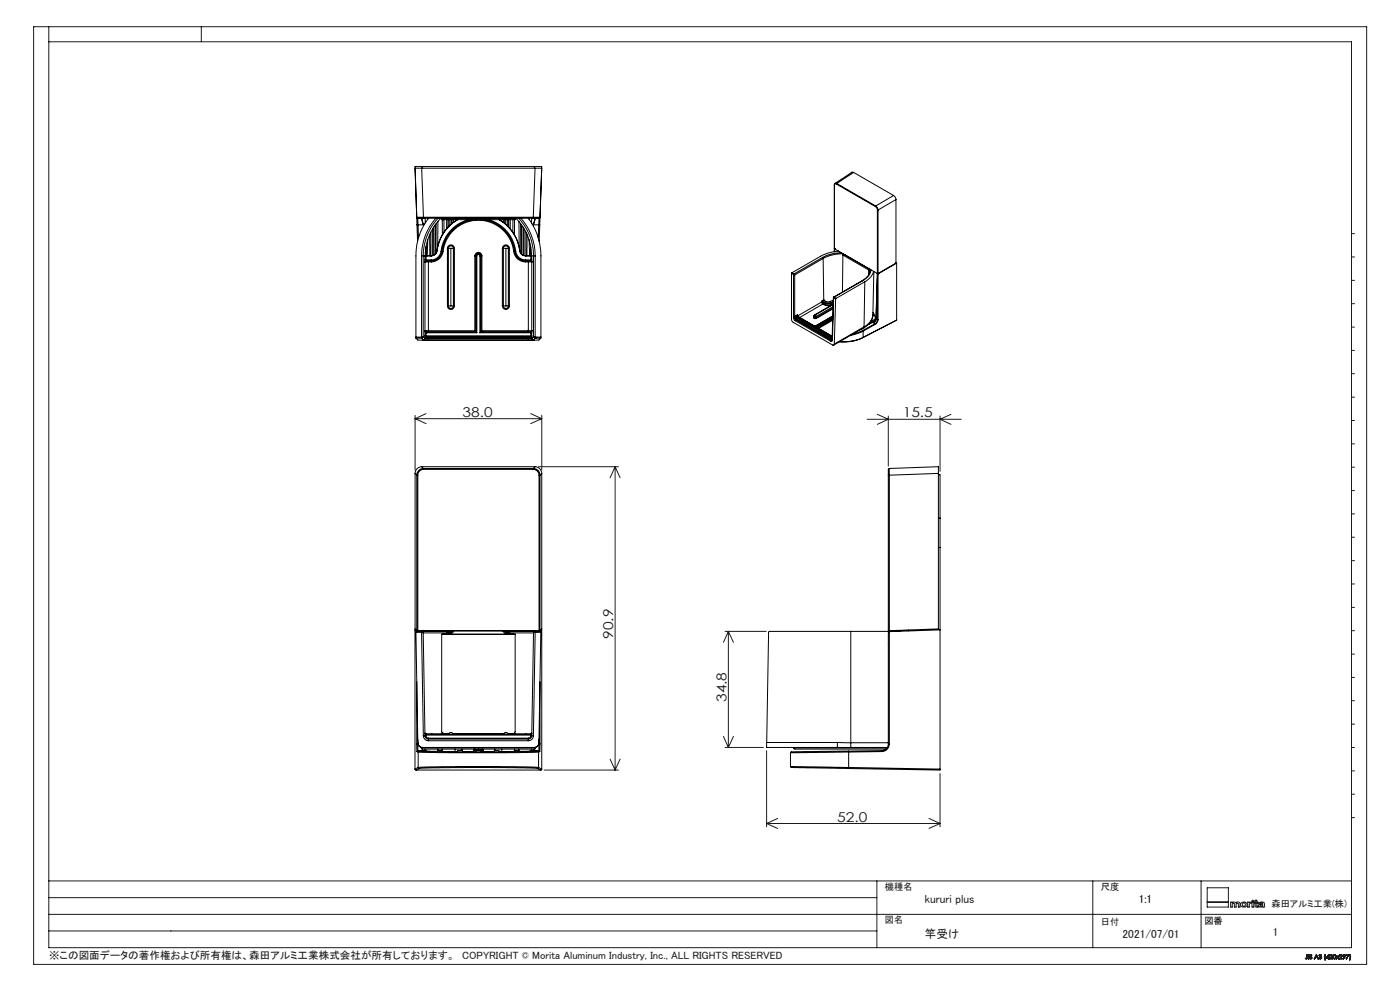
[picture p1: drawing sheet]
<svg xmlns="http://www.w3.org/2000/svg" width="420mm" height="297mm" viewBox="0 0 420 297" stroke-linecap="round" stroke-linejoin="round" font-family="sans-serif">
<defs><g id="words">
<g font-size="4.1" fill="#191924">
<text x="138.8" y="124.9">38.0</text>
<text x="270.8" y="125.1">15.5</text>
<text x="184" y="191.5" transform="rotate(-90 184 191.5)">90.9</text>
<text x="218" y="210.4" transform="rotate(-90 218 210.4)">34.8</text>
<text x="251.2" y="246.2">52.0</text>
</g>
<g font-size="3.5" fill="#191924">
<text x="277.5" y="270.7">kururi plus</text>
<text x="277.5" y="281.3">竿受け</text>
<text x="336.8" y="281.3">2021/07/01</text>
<text x="381.9" y="280.7">1</text>
</g>
<text font-size="3.5" x="341.6" y="270.7">1:1</text>
<text font-size="3.2" fill="#191924" x="14.7" y="287.5">※この図面データの著作権および所有権は、森田アルミ工業株式会社が所有しております。　COPYRIGHT © Morita Aluminum Industry, Inc., ALL RIGHTS RESERVED</text>
<g font-size="2.8" fill="#191924">
<text x="265.5" y="266.8">機種名</text>
<text x="330.3" y="266.6">尺度</text>
<text x="381.4" y="271.7">森田アルミ工業(株)</text>
<text x="265.5" y="276.8">図名</text>
<text x="330.3" y="277.3">日付</text>
</g>
<text font-size="2.8" x="361.3" y="276.9">図番</text>
</g></defs>
<g fill="none" stroke="#191924" stroke-width=".3">
<path d="M10.1 8h399.9v281h-399.9zM14.6 8v276h390.8v-271.5h-390.8M60.4 8v4.5M405.4 70h1M405.4 77h1M405.4 84h1M405.4 91h1M405.4 98h1M405.4 105h1M405.4 112h1M405.4 119h1M124.5 124.5v16.4"/>
<path d="M124.5 125.5h38M124.5 125.5l3.3 1.5M127.8 124l-3.3 1.5M159.2 124l3.3 1.5M161.5 139.9h24M162.5 124.5v16.4M162.5 125.5l-3.3 1.5M184.5 139.9v90.9M184.5 139.9l1.5 3.3M184.5 139.9l-1.5 3.3M260.1 125.7h28.3M263.2 124.2l3.3 1.5-3.3 1.5"/>
<path d="M266.5 124.7v15M282 124.7v16.6M285.3 124.2l-3.3 1.5 3.3 1.5M405.4 126h1M405.4 133h1M405.4 140h1M405.4 147h1M405.4 154h1M405.4 161h1M405.4 168h1M405.4 175h1M217.5 189.2h12.4"/>
<path d="M218.5 189.2v34.8M218.5 189.2l1.5 3.3M218.5 189.2l-1.5 3.3M405.4 182h1M405.4 189h1M405.4 196h1M405.4 203h1M405.4 210h1M405.4 217h1M163.2 230.8h22.3M183 227.5l1.5 3.3M186 227.5l-1.5 3.3"/>
<path d="M217 220.7l1.5 3.3M217.5 224h11.5M220 220.7l-1.5 3.3M230 225v22.8M282 231.8v16M405.4 224h1M405.4 231h1M405.4 238h1M230 246.8h52M230 246.8l3.3 1.5M233.3 245.3l-3.3 1.5M278.7 245.3l3.3 1.5"/>
<path d="M282 246.8l-3.3 1.5M405.4 245h1M14.6 279h248.5M14.6 274h390.8M14.6 269h248.5M14.6 264h390.8M263.1 264v20M327.8 264v20M360.3 264v20M362.2 270.4h6.3M362.2 266.1h6.3v5.7h-6.3zM369.2 270.4h.5v.1a.73 .73 0 0 1 1 .1l.5-.3a.61 .61 0 0 1 .8 .5v1h-.5v-.9l-.3-.3-.4 .3v.9h-.5v-.9l-.3-.3-.3 .3v.9h-.5z"/>
<path d="M372.4 270.6a.94 .94 0 0 1 1.2-.3 .94 .94 0 0 1 .4 1.3 .96 .96 0 0 1-1.2 .2 .96 .96 0 0 1-.5-1.1zM374.3 270.4h.5v.1l.7-.2v.3l-.7 .3v.9h-.5zM375.6 270.4h.5v1.4h-.5zM376.6 269.8h.4v.6h.4v.2h-.4v.9l.4 .1v.3l-.8-.3v-1h-.3v-.2h.3zM377.8 270.5l.7-.2a.62 .62 0 0 1 .8 .6l.1 .9h-.8a.68 .68 0 0 1-.7 .1 .68 .68 0 0 1-.4-.7l1.1-.3a.29 .29 0 0 0-.2-.4 .29 .29 0 0 0-.3 .3h-.5zM378 271.3l.8-.2v.3l-.3 .2-.5-.1zM391.7 287.2l-.1 .1M392.1 286.9l-.2 .4-.2-.1M392.1 286.9l-.1 .4-.3-.1M392.1 286.9v-.8l.1 .8M392.2 286.9v.4h-.6M392.2 286.9l-.2 .5-.4-.1"/>
<path d="M392.5 286.1l.2 1.3zM392.9 287.1h-.1M393.5 286.4l-.4-.1 .5 .9-.4 .2-.4-.3M393.5 286.4l-.4-.2 .1 .4a.41 .41 0 0 1 .3 .6 .41 .41 0 0 1-.7-.1M393.6 286.3l-.5-.2-.2 .2 .6 .8-.4 .2-.2-.2M393.6 286.3l-.6-.1-.1 .3 .6 .6-.3 .2-.3-.2M393.6 286.3l-.1 .1M394.9 286.1l.6 1.3-.3-.5h-.6l-.3 .5zM394.9 286.4l.2 .4h-.4zM395.6 287h.2M395.7 286.4l.5-.3 .3 .8-.4 .5-.4-.1-.1-.3M395.7 286.4l.3-.3a.32 .32 0 0 1 .4 .1 .32 .32 0 0 1-.1 .5 .42 .42 0 0 1 0 .7 .42 .42 0 0 1-.7-.4"/>
<path d="M395.7 286.4h.1M395.8 286.4l.3-.2 .2 .1-.3 .3M395.8 286.4l.2-.2 .3 .1-.3 .3M396 286.7l.3 .1v.4l-.3 .1-.2-.3M396 286.7h.1a.3 .3 0 0 1 .3 .4 .3 .3 0 0 1-.3 .2 .3 .3 0 0 1-.3-.3M396 286.6v.1M397.5 287.7h.1M397.5 286.1l-.2 .6 .2 1M397.5 286.1h.2M397.7 286.1l-.2 .7 .1 .9M397.7 286.1l-.2 .6 .1 1M398.5 286.4v.5h-.4z"/>
<path d="M398.6 286.1h.1M398.6 286.1l.1 1-.2 .3v-.3h-.7zM398.9 286.5l.2-.4a.43 .43 0 0 1 .6 .2 .43 .43 0 0 1-.2 .6M398.9 286.5a.42 .42 0 0 1 .6-.3 .42 .42 0 0 1 0 .7M398.9 286.5h.1M399 286.5a.28 .28 0 0 1 .3-.3 .28 .28 0 0 1 .2 .5l-.2 .1M399 286.5a.3 .3 0 0 1 .4-.3 .3 .3 0 0 1 .1 .5l-.2 .1M399.3 286.8l-.4 .6h.8l-.6-.1 .4-.4M400 286.2h.6v1.1a.61 .61 0 0 1-.8-.3 .61 .61 0 0 1 .2-.8zM401.8 286.5l.2-.4a.43 .43 0 0 1 .6 .2 .43 .43 0 0 1-.2 .6M401.8 286.5a.43 .43 0 0 1 .6-.4 .43 .43 0 0 1 0 .8M401.8 286.5h.1"/>
<path d="M401.9 286.5l.2-.3a.31 .31 0 0 1 .4 .2 .31 .31 0 0 1-.3 .4M401.9 286.5a.29 .29 0 0 1 .4-.3 .29 .29 0 0 1 .1 .5l-.2 .1M402.2 286.8l-.5 .6M402.4 286.9l-.4 .4 .6 .1h-1.1l-.3-.4-.4 .4 .4-.5-.4-.4 .4 .3 .5-.3-.4 .4 .4 .5M403 286.3h.4v.4h-.4zM403.3 286.8l-.5-.1a.42 .42 0 0 1 .2-.6 .42 .42 0 0 1 .6 .2 .42 .42 0 0 1-.1 .5M403.3 286.8a.39 .39 0 0 1-.4-.5 .39 .39 0 0 1 .6-.2 .39 .39 0 0 1 0 .6v.1M403.3 286.8l-.3 .6 .5-.6M403.9 286.1h.8l-.7 1.3 .5-1.2zM404.8 287.7h.2M404.9 286.1l.1 1.1-.2 .5M404.9 286.1l.1 1-.2 .6"/>
<path d="M404.9 286.1h.1M405 286.1l.2 1-.2 .6"/>
<circle cx="373.1" cy="271.1" r=".48"/>
<circle cx="375.9" cy="270" r=".25"/>
<circle cx="400.3" cy="286.8" r=".46"/>
</g>
<g fill="none" stroke="#000" stroke-width=".3">
<path d="M124.5 50.4h2M126.5 50.4l.5 14.7M126.5 50.4h34M126.7 49.9v.5M160.3 49.9v.5M160.5 50.4h2l-.5 14.7M160.5 50.4l-.5 14.7M250.3 55.5v19M250.3 55.5h.1M250.5 55l-.2 .5M250.5 55h.5M250.9 55.2a.37 .37 0 0 0-.4-.1 .37 .37 0 0 0-.2 .4"/>
<path d="M250.9 55.2l11.7 6.7M251 55l-.1 .2M251 55l11.7 6.7M256.1 51.7l-.5-.1-5.1 3.4M256.1 51.7l-5.1 3.3M256.1 51.7l12 6.9M268.1 58.6l.5 .5 .2 .7M268.1 58.6l-5.4 3.1M268.8 59.8l-5.4 3.1M268.8 59.8v19l-5.4 3.2M125 65.1h2M125 65.1l.3 .3"/>
<path d="M125 65.1l.1 2.3M125 65.1l-.5-15.2h38l-.5 15.2M125.1 67.4h.3M125.1 67.4l.2 4.9M125.3 65.4h1.7M125.3 65.4l.1 2M125.3 65.4h1.1M125.4 67.4h1.6M125.4 67.4l.2 3.9M126.4 65.4h.1M126.4 65.4l.6 2M126.5 76.7h.5"/>
<path d="M126.5 76.7v24.3M126.5 65.4l.5 2M127 76.7v24.2M127 76.7h.5M127 65.1v.3M127 65.1h33M127 65.4h33M127.4 67.2l-.4 .2M127.5 77.9v.6M127.5 78.5h.1M127.5 76.7h.3M127.5 77.9h.3"/>
<path d="M127.5 78.5h1M127.5 76.7v1.2M127.5 78.5v22.1M127.5 65.4l.1 1.4M127.6 76.7h-.1M127.6 76.7h1.8M127.8 77.9v.3M127.8 78.2l-.3 .3M127.8 76.7v1.2M127.8 76.7h1.6M127.8 77.9h1.6M127.8 78.2h1.6"/>
<path d="M127.8 73.8l.1 2.9M128.3 71.8l-.1 4.9M128.3 65.4v.2M128.5 65.4v.1M128.5 78.2v.3M128.5 78.5v20.6M128.5 78.5h.9M128.6 65.4a18.2 18.2 0 0 0-3.8 11.3v24.3M128.9 70.3v6.4M129.3 69.6v7.1M129.4 76.7h.1M129.4 77.9v.3"/>
<path d="M129.4 78.2v.3M129.8 68.6v8M130.1 68v8.4M130.6 67.4v8.7M130.7 65.4a16.8 16.8 0 0 0-4.2 11.3M130.8 67v8.9M131.1 75.1a1.77 1.77 0 0 1-1.7 1.6M131.1 75.1h.1M131.1 75.1a1.84 1.84 0 0 1-1.7 1.6M131.4 66.4l-.1 7.5M131.4 65.4a16.6 16.6 0 0 0-4.4 11.3M132.3 65.4a16.1 16.1 0 0 0-4.7 11.3"/>
<path d="M132.3 75.3a3 3 0 0 1-2.9 2.6M132.3 75.3h.3M132.5 65.4v.4h22.1l-.1-.4M132.6 75.3a3.2 3.2 0 0 1-3.2 2.9M132.6 75.3l.3 .1M132.7 65.8v4.5M132.9 75.4a10.7 10.7 0 0 1 10.6-9.4 10.7 10.7 0 0 1 10.6 9.4M132.9 75.4a3.6 3.6 0 0 1-3.5 3.1M133.2 65.8v3.8M134 65.8v2.8M134.2 74.4a1.04 1.04 0 0 1 1.1-1 1.04 1.04 0 0 1 1 1M134.2 74.4h.3"/>
<path d="M134.2 74.4v17.3M134.4 65.8v2.3M134.5 74.4h.8M134.5 74.4a.76 .76 0 0 1 .8-.7 .76 .76 0 0 1 .7 .7M134.5 74.4v17.3M134.8 65.8v1.9M135.3 74.4h.7M135.3 74.4v17.3M135.3 65.8v1.4M135.6 65.8v1.2M136 74.4h.3M136 74.4v17.3"/>
<path d="M136.1 65.8v.8M136.3 74.4v17.3M136.9 65.8v.3M137.2 65.8a12.6 12.6 0 0 0-6.1 9.3M137.3 65.8a12.6 12.6 0 0 0-6.2 9.3M140.4 65.8a11.3 11.3 0 0 0-8.1 9.5M141.8 65.8a11 11 0 0 0-9.2 9.5M142.5 76.7h.3M142.5 76.7v22.4M142.8 76.7h.3M142.8 76.7v22.7M143.1 76.7v23"/>
<path d="M143.5 76.2l-.4 .5M143.5 75.9l-.5 .3-.2 .5M143.5 75.9v.3M143.5 76.2l.5 .5M143.5 75.9l.6 .4 .2 .4M143.5 75.6v.3M143.5 75.6a1.09 1.09 0 0 1 1.1 1.1M143.5 75.6a1.09 1.09 0 0 0-1 1.1M144 76.7h.3M144 76.7v23M144.3 76.7h.3M144.3 76.7v22.7"/>
<path d="M144.6 76.7v22.4M145.2 65.8a11.1 11.1 0 0 1 9.2 9.5M146.6 65.8a11.4 11.4 0 0 1 8.1 9.5M149.7 65.8a12.4 12.4 0 0 1 6.2 9.3M149.8 65.8a12.6 12.6 0 0 1 6.1 9.3M150.2 65.8v.3M150.7 74.4a1.06 1.06 0 0 1 1.1-1 1.06 1.06 0 0 1 1 1M150.7 74.4h.3M150.7 74.4v17.3M151 65.8v.8M151 74.4h.8M151 74.4a.74 .74 0 0 1 .8-.7 .74 .74 0 0 1 .7 .7"/>
<path d="M151 74.4v17.3M151.4 65.8v1.2M151.8 74.4h.7M151.8 65.8v1.4M151.8 74.4v17.3M152.3 65.8v1.9M152.5 74.4h.3M152.5 74.4v17.3M152.6 65.8v2.3M152.8 74.4v17.3M153.1 65.8v2.8M153.9 65.8l-.1 3.8"/>
<path d="M154.1 75.4a3.5 3.5 0 0 0 3.6 3.1M154.4 65.8l-.1 4.5M154.4 75.3a3.2 3.2 0 0 0 3.3 2.9M154.4 75.3l-.3 .1M154.7 75.3a2.92 2.92 0 0 0 3 2.6M154.7 75.3h-.3M154.8 65.4a15.7 15.7 0 0 1 4.7 11.3M155.6 65.4a16.6 16.6 0 0 1 4.5 11.3M155.7 66.4l.1 7.5M155.9 75.1a1.84 1.84 0 0 0 1.8 1.6M155.9 75.1a1.77 1.77 0 0 0 1.8 1.6M155.9 75.1h.1"/>
<path d="M156.2 67v8.9M156.3 65.4a16.8 16.8 0 0 1 4.2 11.3M156.5 67.4v8.8M156.9 68v8.4M157.2 68.6v7.9M157.7 77.9v.3M157.7 78.2v.3M157.7 76.7h1.5M157.7 77.9h1.5M157.7 78.2h1.5M157.7 78.5h.8M157.7 76.7h.1"/>
<path d="M157.7 76.7h1.8M157.8 69.6v7.1M158.1 70.3v6.4M158.5 65.4a18.8 18.8 0 0 1 3.8 11.3v24.3M158.5 78.5h1M158.5 78.2v.3M158.5 78.5v20.6M158.6 65.4v.1M158.7 65.4v.2M158.7 71.8l.2 4.9M159.2 78.2l.3 .3M159.2 73.8l-.1 2.9"/>
<path d="M159.2 77.9h.3M159.2 76.7h.3M159.2 77.9v.3M159.2 76.7v1.2M159.5 76.7h.1M159.5 65.4v1.4M159.5 78.5h.1M159.5 77.9v.6M159.5 76.7h.6M159.5 76.7v1.2M159.5 78.5v20.6M159.7 67.2l.3 .2"/>
<path d="M160 65.1h2M160 65.1v.3M160 65.4h1.7M160 67.4h1.6M160.1 76.7h.4M160.1 76.7v24.2M160.5 65.4l-.5 2M160.5 76.7v24.3M160.6 65.4h1.1M160.7 65.4h.1M160.7 65.4l-.7 2M161.6 67.4h.3"/>
<path d="M161.6 67.4l-.1 3.9M161.7 65.4l-.1 2M161.9 67.4l-.2 4.9M162 65.1l-.3 .3M162 65.1l-.1 2.3M246.8 77.1l.1 .4M246.8 77.1l-8.6 5M246.9 77.5l.2 12.3M246.9 77.5l-8.5 4.9M250.3 74.6v.8M250.3 74.5v.1M250.3 74.6l.1 .1"/>
<path d="M250.3 74.5h.1M250.3 74.5l12.9 7.5M250.4 74.7h.2M250.4 74.7v.7M251.6 75.3a12.9 12.9 0 0 0-5.4 1.5l-8.6 5M252.4 75.7a12.2 12.2 0 0 0-5.6 1.4M252.9 76.4l.5-.1 7.5 4.4M252.9 76.4l7.8 4.6M252.9 76.4l-.2 11.2M253 76.1a12.6 12.6 0 0 0-6.1 1.4M262.6 61.9l.4 .4 .2 .6M262.7 61.7l.5 .6 .2 .6"/>
<path d="M262.7 61.7l-.1 .2M263.2 62.9h.2M263.2 62.9v19.1M263.4 62.9v19.1M268.8 78.8l.2 .1M269 78.9v17M269 78.9l-5.6 3.2M127.5 99.1h.1M127.5 99.1l.3 .6M127.5 99.1l.3 .3M127.5 99.1h1M127.8 99.4v.3"/>
<path d="M127.8 99.4h.1M127.8 99.7h.1M127.8 99.7v.9M127.8 99.7h15.3M127.8 99.4h15M128.5 99.1v.3M128.5 99.1h14M134.2 91.7h.3M134.2 91.7a1.04 1.04 0 0 0 1.1 1.1 1.04 1.04 0 0 0 1-1.1M134.5 91.7h.8M134.5 91.7a.76 .76 0 0 0 .8 .7 .76 .76 0 0 0 .7-.7M135.3 91.7h.7"/>
<path d="M136 91.7h.3M142.5 99.1l.3 .3M142.8 99.4l.3 .3M144 99.7h15.2M144.3 99.4l-.3 .3M144.3 99.4h14.9M144.6 99.1l-.3 .3M144.6 99.1h13.9M150.7 91.7h.3M150.7 91.7a1.06 1.06 0 0 0 1.1 1.1 1.06 1.06 0 0 0 1-1.1M151 91.7h.8M151 91.7a.74 .74 0 0 0 .8 .7 .74 .74 0 0 0 .7-.7"/>
<path d="M151.8 91.7h.7M152.5 91.7h.3M158.5 99.1h1M158.5 99.1v.3M159.2 99.4v.3M159.2 99.7h.3M159.2 99.7v.9M159.5 99.1v.6M159.5 99.1h.1M159.5 99.1l-.3 .3M159.5 99.7v.9M237.5 82v13.8l.2 .5 12.2 7.2 .4-.4"/>
<path d="M237.5 82l.6 .3M237.6 81.8l-.1 .2M237.6 81.8l.6 .3M238.1 95.2l.5 .9M238.1 95.2h.3M238.1 82.3h.1M238.1 82.3l.3 .1M238.1 82.3v12.9M238.2 82.1h.1M238.2 82.1l-.1 .2M238.2 82.1l.2 .3M238.4 95.2l.4 .6"/>
<path d="M238.4 82.4v12.8M238.4 95.2h.3M238.4 95.2h.1M238.6 96.1l10.6 6.1M238.7 95.2l.2 .4M238.7 94.7l-.3 .3 .3 .1M238.7 94.7l.1 .2M238.7 95.1v.1M238.7 95.1l11 6.3M238.8 94.9l-.1 .2M238.8 95.8l-.2 .3M238.8 95.8l10.6 6.1"/>
<path d="M238.8 94.9l10.9 6.3M238.8 95.8h.1M238.9 95.6l-.1 .2M238.9 95.6l10.6 6.1M239.1 94.7h.1M239.1 94.7l-.3 .2M239.1 94.7l5.4 3.1M239.2 94.4l-.1 .3M239.2 94.4l-.5 .3M239.2 94.4v.3M244.2 95l-.1 .1a.49 .49 0 0 0 .3 .4 .49 .49 0 0 0 .5-.1M244.2 94.7l.6 .2"/>
<path d="M244.2 94.7l.1 .5h.5M244.4 94.4l-.2 .3M244.4 94.4h.2M244.5 97.8h.1M244.6 94.4l.2 .5M244.8 98l4.9 2.8zM244.8 95.2l.1 .2M244.8 94.9v.3M246.5 90.5l.3 .6M246.5 90.5h.2M246.5 90.4h.2M246.5 90.4v.1"/>
<path d="M246.5 90.5l-7.3 4.2M246.7 90.1l-.2 .3M246.7 90.5l.2 .4M246.7 90.1l.1 .1M246.7 90.4l.6 .4M246.7 90.4v.1M246.8 90.2l-.1 .2M246.8 90.2l.6 .4M246.8 91.1l.4 .2M246.8 91.1l-6.9 4M246.9 90.9l-.1 .2M246.9 90.9l.4 .2"/>
<path d="M247.1 89.8l.1 .2M247.1 89.8l-.4 .3M247.2 91.3a2.69 2.69 0 0 0 2.3 .1M247.2 90l1.2 .5 1.6-.5M247.2 90l-.4 .2M247.3 90.8a2.47 2.47 0 0 0 2.1 0M247.3 91.1a2.47 2.47 0 0 0 2.1 .1M247.3 91.1l-.1 .2M247.3 90.8v.3M247.4 90.6l.9 .2 1-.1M247.4 90.6l-.1 .2M249.3 90.7l.1 .1"/>
<path d="M249.4 91.2l.1 .2M249.4 90.8v.4M249.6 91.3l-.1 .1M249.8 95.1l-5 2.9M249.8 96l-4.2 2.4M249.8 95.4l-4.8 2.7M249.8 95.7l-4.4 2.6M249.9 94.7l-5.4 3.1M249.9 92.5l-5 2.9M249.9 91.9l-5.1 3M249.9 92.3l-5.1 2.9M250 90.4l-.7 .3"/>
<path d="M250 90.6l-.6 .2M250 91l-.6 .2M250 91.2l-5.6 3.2M250 91.3l-5.4 3.1M250 89.2l.1 .1M250 89.2l-.4 12.6M250.1 89.3h.1M250.1 89.3l-.4 12.6M250.1 89.3l.6 .3M250.1 89.1l-.1 .1M250.2 89.1l-.1 .2M250.2 89.1h.1"/>
<path d="M250.2 89.1l.6 .3M250.7 89.6l-.4 13.5M250.8 89.4l-.1 .2M257.6 99.1l-7.5 4.3M257.8 98.8l-.2 .3M257.8 98.8l-7.5 4.3M258.7 84.1l-8.5 5M258.7 84.1h.1M258.8 84.1l-8.6 5M258.8 99.1l.1 .1M258.8 99.1l-3 1.1M258.9 99.2l-3.6 1.3"/>
<path d="M258.9 99.2v1.9M259 98.3l-1.4 .8M259.2 98.2l-1 .6M259.2 98l-1.4 .8M259.2 98l-.2 .3M259.4 84.5l-.2 13.5M259.4 84.5l-8.6 4.9M260.7 81l-.1 1.3M260.8 80.9l-.1 .1M260.8 80.9v1.1M260.9 80.7l-.1 .2M260.9 80.8l-.1 1"/>
<path d="M261.1 80.7a4 4 0 0 1-2.4 3.4M261.3 80.9a4.2 4.2 0 0 1-2.5 3.2M261.8 96.5l-1.3 .8M261.8 96.5l.1 .2M261.9 94.3a4.9 4.9 0 0 1-2.9 4M261.9 94.3a4.7 4.7 0 0 1-2.7 3.7M261.9 96.7l.6 .3M261.9 93.6l.2 .4M262 96.4l-1.5 .8M262 94.2l-.1 .5M262.1 81.3a4.8 4.8 0 0 1-2.7 3.2M262.1 94v.1"/>
<path d="M262.1 94l-.1 .2M262.1 94.1l.5 1.1M262.1 81.3l-.2 13M262.1 94.1l-.1 .1M262.2 96.2l-1.6 .9M262.5 97l.1 .2M262.5 97l-3.7 2.1M262.6 97.2l-3.7 2M262.6 95.6l-1.4 .8M262.6 95.2l-.1 .6-.7 .7M262.6 95.2l.2 .4M262.8 95.6h.1"/>
<path d="M262.8 95.6l-.4 .8-.5 .3M262.8 95.6a1.18 1.18 0 0 1-.9 1.1M262.8 95.6l.4 .2M263.1 81.9l.1 .2M263.2 82h.2M263.2 82.1h.1M263.2 95.8h.2M263.2 95.8l-.2 .7-.5 .5M263.2 83.5v12.3M263.2 82.1l-.4 13.5M263.2 83.5l-.4 12.1M263.2 82.1h.2"/>
<path d="M263.2 82.1v1.4M263.4 95.8l-.2 .8-.6 .6M263.4 82.1v13.7M269 95.9l-10.1 5.3M269 95.9l-10.1 5.2M124.8 101v.3M124.8 101.3l.5 .6h.7h35h.7l.5-.6M124.8 101h1.7M124.8 101.3h1.7M126.5 101h.1M126.5 101.3h.1M126.5 101v.3"/>
<path d="M126.5 101.3l.5 .6M127 100.9l-.5 .1M127 100.9l-.5 .4M127 100.9l.5 .5M127.5 101.4l-.5 .5M127.5 100.6v.6M127.5 101.2h.1M127.5 100.6h.3M127.5 101.2h1M127.5 101.4h1M127.5 101.2v.2M127.8 100.6v.3"/>
<path d="M127.8 100.9l-.3 .3M127.8 100.6h31.4M127.8 100.9h31.4M128.5 101.4v.5h-1.5M128.5 100.9v.3M128.5 101.2v.2M128.5 101.2h30M128.5 101.4h30M158.5 101.4v.5h1.5M158.5 101.2h1M158.5 100.9v.3M158.5 101.4h1"/>
<path d="M158.5 101.2v.2M159.2 100.9l.3 .3M159.2 100.6h.3M159.2 100.6v.3M159.5 101.4l.5 .5M159.5 101.2h.1M159.5 100.6v.6M159.5 101.2v.2M160.1 100.9l.4 .1M160.1 100.9l.4 .4M160.1 100.9l-.6 .5M160.5 101h.1"/>
<path d="M160.5 101v.3M160.5 101.3h.1M160.5 101h1.8M160.5 101.3h1.7M160.5 101.3l-.5 .6M162.3 101l-.1 .3M249.3 101.9l-.1 .3M249.3 101.9h.3M249.4 101.9h.2M249.4 101.9h-.1M249.5 101.7l-.1 .2M249.5 101.7h.2"/>
<path d="M249.6 101.8v.1M249.6 101.8l.1 .1M249.7 101.9l-.2 .4-.3-.1M258.9 101.2l-.2 .1a13.3 13.3 0 0 1-6.9 1.1M258.9 101.1a13.4 13.4 0 0 1-7 1.3M258.9 101.1v.1M126.5 139.9a1.99 1.99 0 0 0-2 2M126.5 139.9l.5 .5M126.5 139.9h34M160.5 139.9a2.05 2.05 0 0 1 2 2M160.5 139.9l-.5 .5M124.5 141.9l.5 .5"/>
<path d="M124.5 141.9v46.6l.5 .5M125 142.4h.3M125 142.4v46.6M125.3 142.4v46.6M127 140.4a2.05 2.05 0 0 0-2 2M127 140.4v.3M127 140.7a1.75 1.75 0 0 0-1.7 1.7M127 140.7h33M127 140.4h33M160 140.4v.3M160 140.4a1.99 1.99 0 0 1 2 2M160 140.7a1.75 1.75 0 0 1 1.7 1.7"/>
<path d="M161.7 142.4h.3M161.7 142.4v46.6M162 142.4v46.6M162.5 141.9l-.5 .5M162.5 141.9v46.6l-.5 .5M266.5 142.4h.3M266.5 142.4v46.6h.3M266.8 140.4v2M266.8 140.4l14.7-.5v2M266.8 140.4l-.3 .3v1.7M266.8 142.4v46.6M281.5 141.9l-14.7 .5"/>
<path d="M281.5 141.9v46.6l-14.7 .5M281.5 142.3h.5v88.2M281.5 155.3h.5M281.5 164.1h.5M124.5 188.8v41.7M124.5 188.8l.5 .4M124.5 188.8h.3M124.8 189.5l.5 33a1.51 1.51 0 0 0 1.6 1.5M124.8 189.5h1.7M125 189h.3M125.3 189h36.4M126.5 189.5h.1"/>
<path d="M126.5 189.5l.5 .2M126.5 189.2v.3M126.5 189.2h.1M126.5 189.2h-1.7v.3M126.5 189.2l.5 .5M126.5 189.2h9M126.5 189.5l.5 31M126.9 189l.1 .1M127 189.7h8.1M127 189.7l.5 30.8M127 189.1h8.5M127 189v.1"/>
<path d="M131.3 189l.1 .2M131.4 189.1h.1M131.4 189.2h-1.2M131.4 189v.2M132.5 190.1v29.3l.5 .4M132.5 190.1h22.1v29.2l-.6 .5M132.5 190.1h.1M133 190.1h-.5M133 190.1h21.1M133.7 189.9l-.7 .2M133.7 189.9h1.2M134.1 189.8l-.4 .1"/>
<path d="M134.1 189.8h.8M134.9 189.8v.1M135.2 189v.1M135.3 189v.1M135.5 189.2l-.1 .3-.5 .3M135.5 189.2h.1M136.1 189.1l-.5 .6-.7 .2M136.1 189.1l-.6 .1M136.1 189v.1M151 189.1h.1M151 189.1l.2 .5 .9 .3M151 189.1l.5 .1"/>
<path d="M151 189.1h-15.5M151 189.1h.5M151 189v.1M151.5 189.2l.2 .3 .4 .3M151.5 189.2l.2 .4 .4 .2M151.5 189.2h.1M151.5 189.1v.1M151.5 189.1h8.5M151.6 189.2h8.9M151.7 189v.1M151.8 189v.1M151.9 189.7h8.2"/>
<path d="M152.1 189.8v.1M152.1 189.8h.1M152.1 189.8h.8M152.1 189.9h1.3M152.9 189.8l.5 .1M153.4 189.9l.7 .2M154.1 190.1h.4M155.7 189.1h.1M155.7 189.2h1.1M155.7 189v.2M155.7 189.1v.1M160 189v.1"/>
<path d="M160.1 189.7l-.6 30.8M160.1 189l-.1 .1M160.5 189.5h.1M160.5 189.5l-.4 .2M160.5 189.2v.3M160.5 189.2h1.8l-.1 .3M160.5 189.2h.1M160.5 189.2l-.4 .5M160.5 189.5h1.7M160.5 189.5l-.5 31M161.7 189h.3M162.2 189.5l-.5 33a1.51 1.51 0 0 1-1.5 1.5"/>
<path d="M162.2 188.8h.3M162.5 188.8v41.7M162.5 188.8l-.4 .4M255.2 189.2l-24.6 .1-.6 33.2M255.2 189.2v33.4M266.8 189.3h-.3v1.2v32.5M266.8 189.3v33.7M268.5 189.1l.5 .1M268.5 189.1v.1M268.5 189.1h.5M268.5 189.1h.1M268.5 188.9v.2"/>
<path d="M269 189.1v.1M269 189.2h.4M269 188.9v.3M269.4 189.2h-14.2M269.7 189l-.3 .2M269.7 189h.1M269.7 188.9l.3 .3M272.5 188.8v.3M282 188.8l-15.2 .5M125 204.3v18.7M127.5 219.7l.3 .3M132.7 219.7h.1"/>
<path d="M132.7 219.7l.4 .1M133.1 219.8h1.5zM135.9 219.9h.6M135.9 219.8h15.2M136.5 219.9v.1M138.6 219.8h9.8M138.6 219.8l-2.1 .1M138.6 219.8v.2M148.4 219.8l2.1 .1M148.4 219.8v.2M150.5 219.9h.6M150.5 219.9v.1"/>
<path d="M152.4 219.8h1.6zM154 219.8h.1M154.3 219.7l-.3 .1M159.5 219.7l-.3 .3M162 204.3v18.7M124.5 230.5l.3 .3M124.8 230.8h37.4M125 223l.1 2.2M125 223h.3M125.1 225.2l.3 .2M125.3 222.6a1.46 1.46 0 0 0 1.1 1.4M125.3 223l.1 2"/>
<path d="M125.3 221.5v1.5M125.3 223h.1M125.4 225l-.3 .2M125.4 225h2.2M125.4 225l.4 .1M125.4 230l.4 .3M125.4 230l11.8-.3 16.8 .1 7.6 .2M125.4 225.4l9.6 .2 26.6-.2M125.4 225.4v4.6M125.4 230l-.9 .5M125.8 230.3l14.2-.3 21.3 .3M125.8 225.1l-.4 .3"/>
<path d="M125.8 225.1l11.9 .2 23.6-.2M125.8 230.3l-1 .5M126.4 224.1l.3 .4h33.6l.4-.4M126.4 224h.5M126.4 224.1h34.3M126.4 224v.1M126.6 224.5l.4 .5-.3-.5M126.9 224h33.3M127 220.5a1.51 1.51 0 0 0 1.5 1.5M127 220.5h.5M127.5 220.5a1.02 1.02 0 0 0 1 1M127.5 220.3h.3"/>
<path d="M127.5 220.5h.3M127.6 224.5v.5M127.8 220v.3M127.8 220.5l.2 .5 .5 .2M127.8 220.3v.2M127.8 220.3h31.4M127.8 220h31.4M128.5 221.5v.5M128.5 221.2v.3M128.5 222h30M128.5 221.5h30M128.5 221.2h30"/>
<path d="M129.4 220h2.9M129.4 220h.1M131.4 224.9l-.2 .3-3.6-.2M131.4 224.5v.4M131.4 224.9h1.2M132.3 220h2.3a.72 .72 0 0 1 .7-.5 .72 .72 0 0 1 .7 .5h15.1l.1-.3a.74 .74 0 0 1 1.3 .3h5.2M132.3 220h.1M132.6 224.9l.3 .3h4.3l.2-.3h1.3l.2 .4h3.2M132.6 224.5v.4M136.5 224.5v.7M138.6 224.5v.4M142.1 225h.2"/>
<path d="M142.1 225v.3M142.3 224.5l-.2 .5M142.3 225v.3M142.4 225h.1M142.7 224.7l-.4 .3M142.7 224.7h1.7M142.7 224.7l-.3 .3M142.7 224.7h.1M142.7 224.5v.2M142.9 224.9l-.3 .4h-.5M142.9 224.9h1.2M142.9 224.7v.2"/>
<path d="M144.1 224.9l.3 .4h.5M144.1 224.7v.2M144.4 224.7l.3 .3M144.4 224.7h.1M144.4 224.5v.2M144.7 225h.2M144.7 225h.1M144.7 225v.3M144.7 224.5l.2 .5M144.9 225v.3M148.4 224.5v.4M150.5 224.5v.7"/>
<path d="M154.4 224.9l-.3 .3h-4.2l-.3-.3h-1.2l-.3 .4h-3.2M154.4 224.5v.4M154.4 224.9h1.2M155.6 224.9l.2 .3 3.6-.2M155.6 224.5v.4M157.7 220h.1M158.5 221.5v.5M158.5 221.2v.3M159.2 220.3h.3M159.2 220.5l-.1 .4-.6 .3M159.2 220.5h.3M159.2 220.3v.2"/>
<path d="M159.2 220v.3M159.4 225h2.2M159.5 224.5l-.1 .5M159.5 220.5a1.02 1.02 0 0 1-1 1M159.5 220.5h.5M160 220.5a1.51 1.51 0 0 1-1.5 1.5M160.2 224h.5M160.4 224.5l-.4 .5 .3-.5M160.7 224v.1M161.3 225.1l.3 .3M161.3 230.3l.9 .5M161.6 230l-.3 .3"/>
<path d="M161.6 225.4v4.6M161.6 230l.9 .5M161.6 225l.3 .2M161.6 225l-.3 .1M161.6 223h.1M161.7 222.6a1.46 1.46 0 0 1-1 1.4M161.7 223l-.1 2M161.7 223h.3M161.7 221.5v1.5M161.9 225.2l-.3 .2M162 223l-.1 2.2M162.5 230.5l-.3 .3"/>
<path d="M230 222.5v1.5h21.2M230 222.5h21.2M237.1 229.7l.2 .3h.8l16.5 .3M237.1 229.7l17.5 .3M237.1 225.6v4.1M238.1 224.1l.3 .4h27.4M238.1 224.1h28M238.1 224v.1M251.2 222.5l4 .1M251.2 224h4M251.2 222.5v1.5M254.6 225.1l-17.2 .2-.3 .3"/>
<path d="M254.6 230v.3M254.6 230.3l27.4 .5v-.3M254.6 225.1v.3M254.6 225.4l-17.5 .2M254.6 230l27.4 .5M254.6 225.4v4.6M255.2 222.6v1.4M255.2 224h11M255.2 222.6h11.3M264.5 225v.2M264.5 225.2l-9.9 .2M264.5 225l-9.9 .1"/>
<path d="M266.5 223a1.99 1.99 0 0 1-2 2M266.5 223h.3M266.8 223a2.29 2.29 0 0 1-2.3 2.2"/>
</g>
<use href="#words"/>
</svg>
